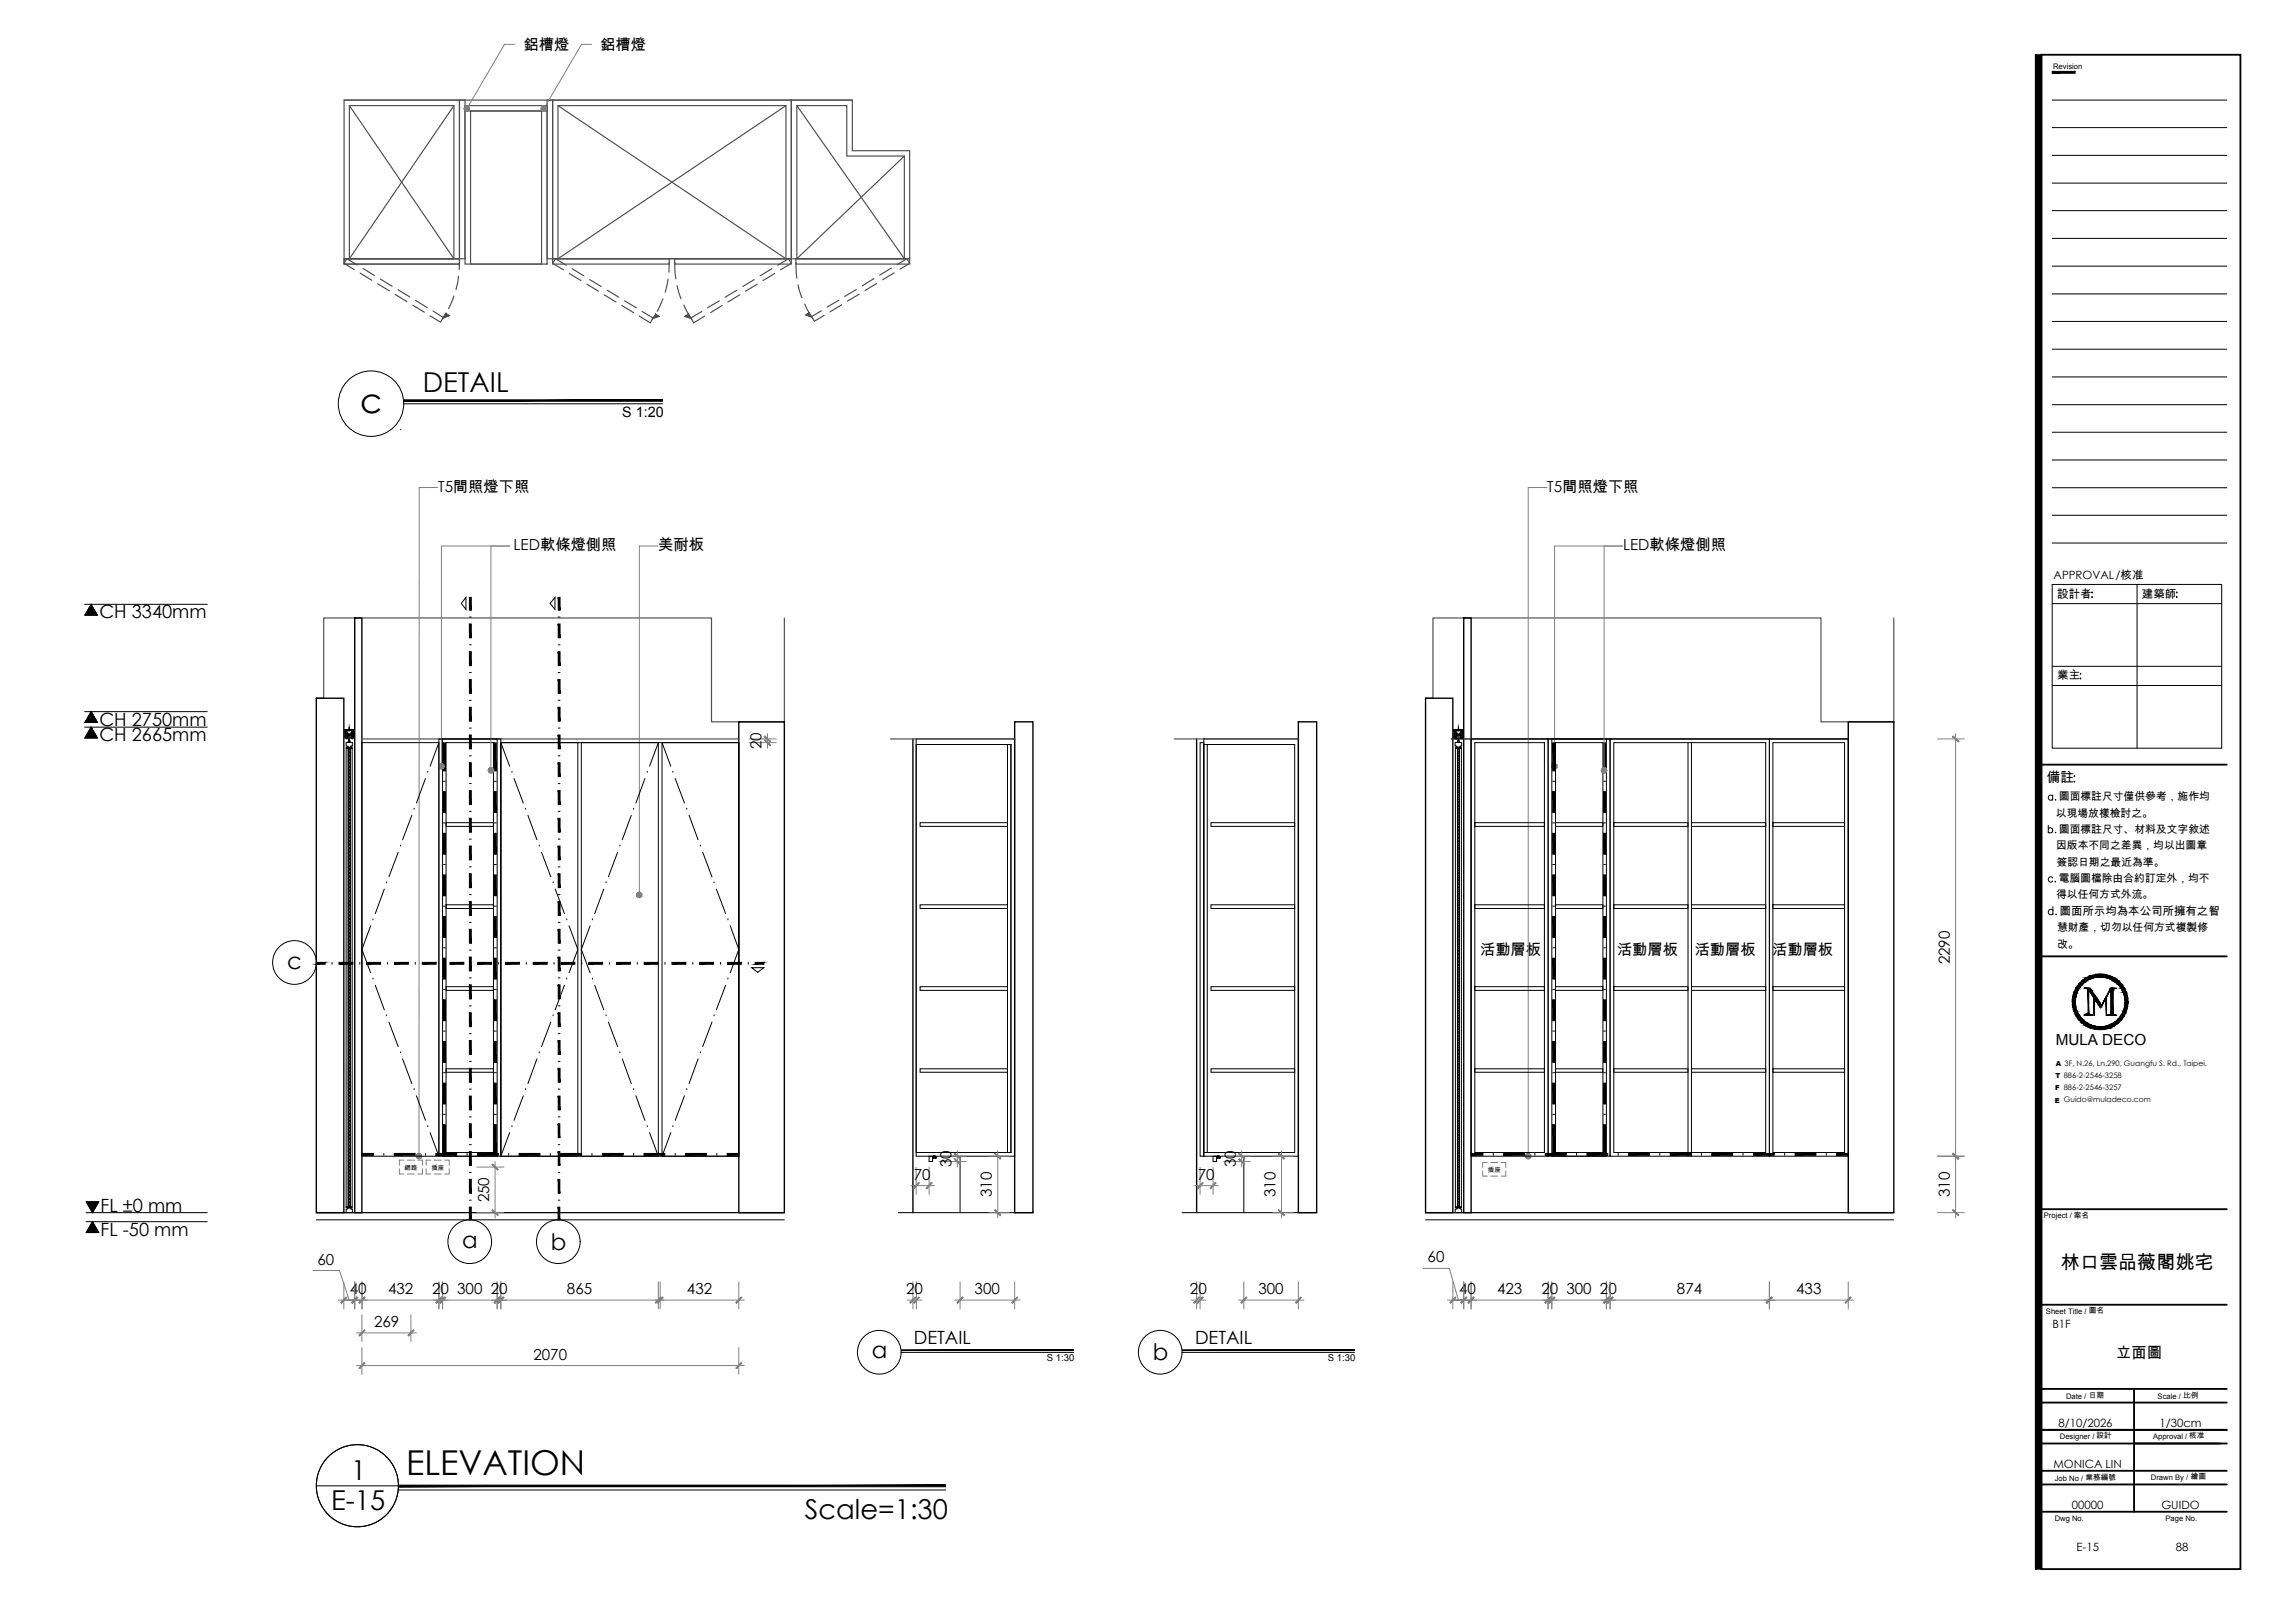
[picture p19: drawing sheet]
<svg xmlns="http://www.w3.org/2000/svg" width="420mm" height="297mm" viewBox="0 0 420 297" stroke-linecap="round" stroke-linejoin="round" font-family="sans-serif">
<defs><g id="words">
<g font-size="6.3">
<text x="65.9" y="75.6">c</text>
<text x="74.3" y="269.9">ELEVATION</text>
</g>
<g font-size="5">
<text x="77.4" y="71.7">DETAIL</text>
<text x="64.3" y="270.9">1</text>
<text x="60.6" y="276.3">E-15</text>
<text x="147.4" y="278">Scale=1:30</text>
</g>
<g font-size="4.2">
<text x="52.6" y="177.3">c</text>
<text x="84.6" y="228.4">a</text>
<text x="100.8" y="228.8">b</text>
<text x="159.6" y="248.6">a</text>
<text x="211" y="249">b</text>
</g>
<text font-size="3.5" x="377.3" y="232.3">林口雲品薇閣姚宅</text>
<g font-size="3.3">
<text x="18.2" y="113.1">CH 3340mm</text>
<text x="18.2" y="135.6">CH 2665mm</text>
<text x="18.2" y="132.8">CH 2750mm</text>
<text x="18.4" y="221.7">FL ±0 mm</text>
<text x="18.4" y="226.2">FL -50 mm</text>
<text x="167.3" y="246">DETAIL</text>
<text x="218.8" y="246">DETAIL</text>
</g>
<g font-size="2.8">
<text x="95.8" y="9.1">鋁槽燈</text>
<text x="109.9" y="9.1">鋁槽燈</text>
<text x="80.2" y="90">T5間照燈下照</text>
<text x="283.3" y="90">T5間照燈下照</text>
<text x="94" y="100.7">LED軟條燈側照</text>
<text x="120.5" y="100.7">美耐板</text>
<text x="297.1" y="100.7">LED軟條燈側照</text>
<text x="139.4" y="137.1" transform="rotate(-90 139.4 137.1)">20</text>
<text x="271" y="174.7">活動層板</text>
<text x="296" y="174.7">活動層板</text>
<text x="310.3" y="174.7">活動層板</text>
<text x="324.4" y="174.7">活動層板</text>
<text x="357" y="176.5" transform="rotate(-90 357 176.5)">2290</text>
<text x="376.3" y="191.3">MULA DECO</text>
<text x="167.3" y="215.9">70</text>
<text x="174.2" y="213.6" transform="rotate(-90 174.2 213.6)">30</text>
<text x="219.3" y="215.9">70</text>
<text x="226.3" y="213.6" transform="rotate(-90 226.3 213.6)">30</text>
<text x="89.6" y="220.1" transform="rotate(-90 89.6 220.1)">250</text>
<text x="181.6" y="219.1" transform="rotate(-90 181.6 219.1)">310</text>
<text x="233.5" y="219.1" transform="rotate(-90 233.5 219.1)">310</text>
<text x="357" y="219.1" transform="rotate(-90 357 219.1)">310</text>
<text x="58.1" y="231.5">60</text>
<text x="261.4" y="231">60</text>
<text x="64.1" y="236.8">40</text>
<text x="71" y="236.8">432</text>
<text x="79.1" y="236.8">20</text>
<text x="83.7" y="236.8">300</text>
<text x="89.8" y="236.8">20</text>
<text x="103.8" y="236.8">865</text>
<text x="125.8" y="236.8">432</text>
<text x="165.9" y="236.8">20</text>
<text x="178.4" y="236.8">300</text>
<text x="217.8" y="236.8">20</text>
<text x="230.4" y="236.8">300</text>
<text x="267.1" y="236.8">40</text>
<text x="274.1" y="236.8">423</text>
<text x="282.2" y="236.8">20</text>
<text x="286.8" y="236.8">300</text>
<text x="292.9" y="236.8">20</text>
<text x="307" y="236.8">874</text>
<text x="328.8" y="236.8">433</text>
<text x="68.5" y="242.9">269</text>
<text x="97.7" y="248.9">2070</text>
<text x="387.4" y="248.5">立面圖</text>
</g>
<text font-size="2.6" x="113.9" y="76.4">S 1:20</text>
<text font-size="2.5" x="374.7" y="143.2">備註</text>
<g font-size="2.1">
<text x="376" y="106">APPROVAL/核准</text>
<text x="376.6" y="109.4">設計者</text>
<text x="392.1" y="109.4">建築師</text>
<text x="376.6" y="124.3">業主</text>
<text x="377.1" y="167.4">圖面所示均為本公司所擁有之智</text>
<text x="375.8" y="243.1">B1F</text>
<text x="376.9" y="261.2">8/10/2026</text>
<text x="395.4" y="261.2">1/30cm</text>
<text x="375.9" y="268.7">MONICA LIN</text>
<text x="379.3" y="276.2">00000</text>
<text x="395.7" y="276.2">GUIDO</text>
<text x="380.2" y="283.8">E-15</text>
<text x="398.3" y="283.8">88</text>
</g>
<g font-size="2">
<text x="376.4" y="149.5">以現場放樣檢討之。</text>
<text x="376.9" y="146.5">圖面標註尺寸僅供參考，施作均</text>
<text x="376.4" y="155.4">因版本不同之差異，均以出圖章</text>
<text x="376.9" y="152.4">圖面標註尺寸、材料及文字敘述</text>
<text x="376.5" y="158.4">簽認日期之最近為準。</text>
<text x="376.9" y="161.4">電腦圖檔除由合約訂定外，均不</text>
<text x="376.4" y="164.4">得以任何方式外流。</text>
<text x="376.6" y="170.4">慧財產，切勿以任何方式複製修</text>
<text x="376.6" y="173.4">改。</text>
</g>
<g font-size="1.8">
<text x="191.6" y="249.1">S 1:30</text>
<text x="243.1" y="249.1">S 1:30</text>
</g>
<g font-size="1.4">
<text x="375.9" y="12.6">Revision</text>
<text x="374.2" y="222.9">Project / 案名</text>
<text x="374.6" y="240.4">Sheet Title / 圖名</text>
<text x="378.2" y="256.1">Date / 日期</text>
<text x="395" y="256.1">Scale / 比例</text>
<text x="377.1" y="263.4">Designer / 設計</text>
<text x="394.2" y="263.4">Approval / 核准</text>
<text x="376.2" y="271">Job No / 業務編號</text>
<text x="393.8" y="270.8">Drawn By / 繪圖</text>
<text x="376.2" y="278.3">Dwg No.</text>
<text x="396.5" y="278.3">Page No.</text>
</g>
<g font-size="1.3">
<text x="376.3" y="197.3">T 886-2-2546-3258</text>
<text x="376.3" y="195.1">A 3F, N.26, Ln.290, Guangfu S. Rd., Taipei.</text>
<text x="376.2" y="201.8">E Guido@muladeco.com</text>
<text x="376.3" y="199.5">F 886-2-2546-3257</text>
</g>
<g font-size="1.2">
<text x="74.1" y="214.1">網路</text>
<text x="79" y="214.1">插座</text>
<text x="272.4" y="214.5">插座</text>
</g>
</g></defs>
<!-- layer: I-ELEV-TEXT -->
<g fill="#000" stroke="#000" stroke-width=".18">
<path d="M16.7 110.6l1.1 2h-2.3zM15.8 219.9h2.3l-1.2 2zM16.9 223.6l1.2 2h-2.3z"/>
<path d="M16.7 133.1l1.1 2zM16.7 133.1l1.1 2h-2.3z"/>
<path d="M16.7 130.2l1.1 2zM16.7 130.2l1.1 2h-2.3z"/>
</g>
<path d="M15.5 110.6h22.4M16.7 110.6l1.1 2h-2.3zM15.5 133.1h22.4M15.5 130.2h22.4M16.7 133.1l1.1 2h-2.3zM16.7 130.2l1.1 2h-2.3zM15.8 219.9h2.3l-1.2 2zM15.7 221.9h22.2M15.7 223.6h22.2M16.9 223.6l1.2 2h-2.3z" fill="none" stroke="#000" stroke-width=".18"/>
<!-- layer: I-ELEV4 -->
<path d="M265.7 135.2h72.7M57.9 223.3h85.7M57.9 221.9h85.7M164.5 221.9h24.6M216.4 221.9h24.6M261 223.3h85.7M261 221.9h85.7" fill="none" stroke="#000" stroke-width=".18"/>
<!-- layer: I-ELEV2 -->
<path d="M143.6 113.1v19h-13.3v-19h-71v14.7h-1.4M346.7 113.1v19h-13.3v-19h-71.1v14.7h-1.3M66.3 135.2h69M163 135.2h22.8M215 135.2h22.7M265.7 135.2h72.7" fill="none" stroke="#4c4c4c" stroke-width=".21"/>
<!-- layer: I-ELEV1 -->
<path d="M64.9 113.1h1.4v108.8h-1.4zM268 113.1h1.3v108.8h-1.3zM57.9 127.8h5v94.1h-5zM135.3 132.1h8.3v89.8h-8.3zM167.1 135.2v86.7M185.8 132.1h3.3v89.8h-3.3zM219.1 135.2v86.7M237.7 132.1h3.3v89.8h-3.3zM261 127.8h5v94.1h-5zM338.4 132.1h8.3v89.8h-8.3z" fill="none" stroke="#000" stroke-width=".25"/>
<!-- layer: 0 -->
<g fill="#808080" stroke="#808080" stroke-width=".18">
<path d="M76.7 211.6v.5l-.2-.1zM76.3 211.9l.2 .1 .2-.4zM76.2 211.6h.5l-.4 .3z"/>
<path d="M76.3 211.4l.4 .2h-.5zM76.3 211.4l.4 .2-.2-.4zM76.5 211.2l.2-.1v.5z"/>
<path d="M76.7 211.1l.3 .1-.3 .4zM77 211.2l-.3 .4 .4-.2zM76.7 211.6l.4-.2 .1 .2z"/>
<path d="M76.7 211.6h.5l-.1 .3zM76.7 211.6l.3 .4 .1-.1zM76.7 211.6l.3 .4-.3 .1z"/>
<path d="M117.1 163.8v.5l-.3-.1zM116.6 164l.2 .2 .3-.4zM116.5 163.8h.6l-.5 .2z"/>
<path d="M116.6 163.5l.5 .3h-.6zM116.6 163.5l.5 .3-.3-.4zM116.8 163.4l.3-.1v.5z"/>
<path d="M117.1 163.3l.2 .1-.2 .4zM117.3 163.4l-.2 .4 .4-.3zM117.1 163.8l.4-.3v.3z"/>
<path d="M117.1 163.8h.4v.2zM117.1 163.8l.2 .4 .2-.2zM117.1 163.8l.2 .4-.2 .1z"/>
<path d="M357.5 211.1l1 1.1 .1-.2zM357.5 211.1h.1l1 .9z"/>
<path d="M357.5 221.5l1.1 .9-1-1zM357.5 221.5l1.1 .9-.1 .1z"/>
<path d="M279.8 211.6v.5l-.3-.1zM279.4 211.9l.1 .1 .3-.4zM279.3 211.6h.5l-.4 .3z"/>
<path d="M279.4 211.4l.4 .2h-.5zM279.4 211.4l.4 .2-.3-.4zM279.5 211.2l.3-.1v.5z"/>
<path d="M279.8 211.1l.2 .1-.2 .4zM280 211.2l-.2 .4 .4-.2zM279.8 211.6l.4-.2 .1 .2z"/>
<path d="M279.8 211.6h.5l-.1 .3zM279.8 211.6l.2 .4 .2-.1zM279.8 211.6l.2 .4-.2 .1z"/>
<path d="M284.6 140.2v.5h-.2zM284.1 140.5l.3 .2 .2-.5zM284.1 140.2h.5l-.5 .3z"/>
<path d="M284.1 140l.5 .2h-.5zM284.1 140l.5 .2-.2-.4zM284.4 139.8l.2-.1v.5z"/>
<path d="M284.6 139.7l.2 .1-.2 .4zM284.8 139.8l-.2 .4 .4-.2zM284.6 140.2l.4-.2 .1 .2z"/>
<path d="M284.6 140.2h.5l-.1 .3zM284.6 140.2l.2 .5 .2-.2zM284.6 140.2l.2 .5h-.2z"/>
<path d="M66.8 237.4l-1 1.1 1-1zM65.7 238.4l1.1-1-1 1.1z"/>
<path d="M79.8 238.4l.1 .1 .9-1.1zM80.8 237.4l.1 .1-1 1z"/>
<path d="M81.4 237.4l-.8 1.1 1-1zM81.4 237.4l-.8 1.1-.1-.1z"/>
<path d="M90.5 238.4l.1 .1 .9-1.1zM91.5 237.4l.1 .1-1 1z"/>
<path d="M92.1 237.4l-.9 1.1 1-1zM92.1 237.4l-.9 1.1-.1-.1z"/>
<path d="M120 238.4l.1 .1 .9-1.1zM121 237.4l.1 .1-1 1z"/>
<path d="M121.3 237.4l-.9 1.1 1-1zM120.3 238.4l1-1-.9 1.1z"/>
<path d="M134.7 238.4l.1 .1 .9-1.1zM135.7 237.4l.1 .1-1 1z"/>
<path d="M66.7 249.4l-.9 1.1 1-1zM66.7 249.4l-.9 1.1-.1-.1z"/>
<path d="M134.7 250.4l.1 .1 .9-1.1zM135.7 249.4l.1 .1-1 1z"/>
<path d="M293.7 141v.5l-.3-.1zM293.2 141.3l.2 .1 .3-.4zM293.2 141h.5l-.5 .3z"/>
<path d="M293.2 140.7l.5 .3h-.5zM293.2 140.7l.5 .3-.3-.4zM293.4 140.6l.3-.1v.5z"/>
<path d="M293.7 140.5l.2 .1-.2 .4zM293.9 140.6l-.2 .4 .4-.3zM293.7 141l.4-.3 .1 .3z"/>
<path d="M293.7 141h.5l-.1 .3zM293.7 141l.2 .4 .2-.1zM293.7 141l.2 .4-.2 .1z"/>
<path d="M140 135.5l.9 1 .2-.1zM140 135.5v-.1l1.1 1z"/>
<path d="M140 134.7v.1l1.1 .9zM140 134.8l1.1 .9-.2 .1z"/>
<path d="M90.1 213.1l1 1.1 .1-.1zM90.1 213.1l.1-.1 1 1.1z"/>
<path d="M90.1 221.5l1.1 .9-1-1zM90.1 221.5l1.1 .9-.1 .1z"/>
<path d="M176.2 237.4l-.9 1.1 1-1zM175.2 238.4l1-1-.9 1.1z"/>
<path d="M185.2 238.4l.1 .1 .9-1.1zM186.2 237.4l.1 .1-1 1z"/>
<path d="M226.8 212.2l1 .9 .1-.1zM226.9 212l1 1-1.1-.8z"/>
<path d="M226.8 211.1l1.1 .9-1-.9zM226.8 211.1l1.1 .9-.1 .2z"/>
<path d="M222.5 216.4l-.9 1.1 1-1zM222.5 216.4l-.9 1.1h-.1z"/>
<path d="M219.2 217.5h.1l.9-1.1zM220.2 216.4l.1 .1-1 1z"/>
<path d="M234.1 211.1l.9 1.1 .2-.2zM234.1 211.1l1.1 .9z"/>
<path d="M234.1 221.5l1.1 .9-1.1-1zM234.1 221.5l1.1 .9-.2 .1z"/>
<path d="M228.2 237.4l-.9 1.1 1-1zM227.2 238.4l1-1-.9 1.1z"/>
<path d="M237.2 238.4l.1 .1 .9-1.1zM238.2 237.4l.1 .1-1 1z"/>
<path d="M174.7 212.2l1 .9 .1-.1zM174.8 212l1 1-1.1-.8z"/>
<path d="M174.8 211.1h-.1l1.1 .9zM174.7 211.1l1.1 .9-.1 .2z"/>
<path d="M170.5 216.4l-.9 1.1 1-1zM170.5 216.4l-.9 1.1h-.1z"/>
<path d="M167.2 217.5h.1l.9-1.1zM168.2 216.4l.1 .1-1 1z"/>
<path d="M182.1 211.1l1 1.1 .1-.2zM182.2 211.1l1 .9-1.1-.9z"/>
<path d="M182.2 221.4l-.1 .1 1.1 .9zM182.1 221.5l1.1 .9-.1 .1z"/>
<path d="M80.8 140.2v.5h-.2zM80.4 140.5l.2 .2 .2-.5zM80.3 140.2h.5l-.4 .3z"/>
<path d="M80.4 140l.4 .2h-.5zM80.4 140l.4 .2-.2-.4zM80.6 139.8l.2-.1v.5z"/>
<path d="M80.8 139.7l.3 .1-.3 .4zM81.1 139.8l-.3 .4 .4-.2zM80.8 140.2l.4-.2 .1 .2z"/>
<path d="M80.8 140.2h.5l-.1 .3zM80.8 140.2l.3 .5 .1-.2zM80.8 140.2l.3 .5h-.3z"/>
<path d="M89.9 141v.5l-.3-.1zM89.5 141.3l.1 .1 .3-.4zM89.4 141h.5l-.4 .3z"/>
<path d="M89.5 140.7l.4 .3h-.5zM89.6 140.6l-.1 .1 .4 .3zM89.6 140.6l.3-.1v.5z"/>
<path d="M89.9 140.5l.2 .1-.2 .4zM90.1 140.6l-.2 .4 .4-.3zM89.9 141l.4-.3 .1 .3z"/>
<path d="M89.9 141h.5l-.1 .3zM89.9 141l.2 .4 .2-.1zM89.9 141l.2 .4-.2 .1z"/>
<path d="M79.8 238.4l.1 .1 .9-1.1zM80.8 237.4l.1 .1-1 1z"/>
<path d="M81.4 237.4l-.8 1.1 1-1zM81.4 237.4l-.8 1.1-.1-.1z"/>
<path d="M90.5 238.4l.1 .1 .9-1.1zM91.5 237.4l.1 .1-1 1z"/>
<path d="M92.1 237.4l-.9 1.1 1-1zM92.1 237.4l-.9 1.1-.1-.1z"/>
<path d="M282.9 238.4l.1 .1 .8-1.1zM283.8 237.4l.2 .1-1 1z"/>
<path d="M269.7 237.4l-.8 1.1 1-1zM269.7 237.4l-.8 1.1-.1-.1z"/>
<path d="M284.6 237.4l-1 1.1 1-1zM283.5 238.4l1.1-1-1 1.1z"/>
<path d="M293.5 238.4l.2 .1 .9-1.1zM294.6 237.4l.1 .1-1 1z"/>
<path d="M282.9 238.4l.1 .1 .8-1.1zM283.8 237.4l.2 .1-1 1z"/>
<path d="M284.5 237.4l-.9 1.1 1-1zM283.5 238.4l1-1-.9 1.1z"/>
<path d="M295.2 237.4l-.9 1.1 1-1zM294.2 238.4l1-1-.9 1.1z"/>
<path d="M293.5 238.4l.2 .1 .9-1.1zM294.6 237.4l.1 .1-1 1z"/>
<path d="M295.2 237.4l-.9 1.1 1-1zM294.2 238.4l1-1-.9 1.1z"/>
<path d="M323.3 238.4l.2 .1 .9-1.1zM324.4 237.4l.1 .1-1 1z"/>
<path d="M337.8 238.4l.1 .1 .9-1.1zM338.8 237.4l.1 .1-1 1z"/>
<path d="M324.4 237.4l-.9 1.1 1-1zM323.3 238.4l1.1-1-.9 1.1z"/>
<path d="M357.5 134.8l1 1 .1-.1zM357.5 134.8l.1-.1 1 1z"/>
<path d="M357.5 211.1l1.1 .9-1-.9zM357.5 211.1l1.1 .9-.1 .2z"/>
<path d="M269.7 237.4l-.8 1.1 1-1zM269.7 237.4l-.8 1.1-.1-.1z"/>
<path d="M267.4 238.4l.1 .1 .9-1.1zM268.4 237.4l.1 .1-1 1z"/>
<path d="M268.4 237.4l-.9 1.1 1-1zM267.4 238.4l1-1-.9 1.1z"/>
<path d="M265.4 238.4l.2 .1 .8-1.1zM266.4 237.4l.1 .1-.9 1z"/>
<path d="M168.2 237.4l-.9 1.1 1-1zM167.2 238.4l1-1-.9 1.1z"/>
<path d="M166.5 238.4l.2 .1 .9-1.1zM167.6 237.4l.1 .1-1 1z"/>
<path d="M220.2 237.4l-.9 1.1 1-1zM219.2 238.4l1-1-.9 1.1z"/>
<path d="M218.5 238.4l.1 .1 .9-1.1zM219.5 237.4l.1 .1-1 1z"/>
<path d="M66.7 237.4l-.9 1.1 1-1zM65.7 238.4l1-1-.9 1.1z"/>
<path d="M64.4 238.4l.1 .1 .9-1.1zM65.4 237.4l.1 .1-1 1z"/>
<path d="M65.4 237.4l-.9 1.1 1-1zM65.4 237.4l-.9 1.1-.1-.1z"/>
<path d="M62.4 238.4l.1 .1 .9-1.1zM63.4 237.4l.1 .1-1 1z"/>
<path d="M74.7 244.4l.1 .1 .9-1.1zM75.7 243.4l.1 .1-1 1z"/>
<path d="M66.7 243.4l-.9 1.1 1-1zM65.7 244.4l1-1-.9 1.1z"/>
<path d="M99.1 20.1l.5-.2-.3 .4zM99.1 19.8v.3l.5-.2zM99.1 19.6l.5 .3-.5-.1z"/>
<path d="M99.1 19.6l.2-.2 .3 .5zM99.3 19.4l.3 .5v-.5zM99.6 19.4h.2l-.2 .5z"/>
<path d="M99.8 19.4l.2 .2-.4 .3zM99.6 19.9h.4v-.3zM99.6 19.9h.4v.2z"/>
<path d="M99.6 19.9l.4 .2-.2 .2zM99.6 19.9v.4h.2zM99.6 19.9v.4h-.3z"/>
<path d="M85 20.1l.5-.2-.3 .4zM85 19.8v.3l.5-.2zM85 19.6l.5 .3-.5-.1z"/>
<path d="M85.2 19.4l.3 .5-.5-.3zM85.2 19.4l.3 .5v-.5zM85.5 19.4h.2l-.2 .5z"/>
<path d="M85.7 19.4l.2 .2-.4 .3zM85.5 19.9h.5l-.1-.3zM85.5 19.9h.5l-.1 .2z"/>
<path d="M85.5 19.9l.4 .2-.2 .2zM85.5 19.9v.4h.2zM85.5 19.9v.4h-.3z"/>
</g>
<path d="M94.2 8.1h-1.8l-6.9 11.8M108.3 8.1h-1.8l-6.9 11.8M80.1 89.2h-3.3l-.1 122.4M120.4 99.9h-3.3v63.9M283.2 89.2h-3.4v122.4M80.8 140.2v-40.3h12.5h-3.4v41.1M284.6 140.2v-40.3h12.5h-3.4v41.1" fill="none" stroke="#808080" stroke-width=".18"/>
<!-- layer: I-DWGTITLE -->
<g fill="none" stroke="#000" stroke-width=".18">
<path d="M74 73.9h47.3M165 247.5h31.6M216.5 247.5h31.5M57.9 271.9h15M72.9 272.7h100.2"/>
<circle cx="65.4" cy="271.9" r="7.5"/>
</g>
<g fill="#000" stroke="#000" stroke-width=".18">
<path d="M74 73.2v.2l47.3-.2zM74 73.4l47.3-.2v.2z"/>
<path d="M165 247v.2l31.6-.2zM165 247.2l31.6-.2v.2z"/>
<path d="M216.5 247v.2l31.5-.2zM216.5 247.2l31.5-.2v.2z"/>
<path d="M72.9 271.8v.3l100.2-.3zM72.9 272.1l100.2-.3v.3z"/>
</g>
<!-- layer: I-ELEV5 -->
<g fill="none" stroke="#000" stroke-width=".18">
<path d="M63.1 133.5h1.7v1.6l-.3 .1-.3-.1 .1-.2 .2 .2 .1-.1v-1.3h-1.3v1.3l.2 .1 .1-.2 .1 .2-.2 .1-.4-.1v-1.6h1.7M63.4 136.9h.4v84h-.4zM63.4 135.9h1.1v.6l-.3 .1v.2l.3 .1h-.4v-.1l-.7 .1 .3-.1v-.2h-.3zM63.5 133.9h-.1v1h.1M63.5 134.1h.2v.7h-.2zM63.5 133.9v1M63.7 134.3h.1v.3h-.1zM63.8 135.6h.3v.3h-.3zM63.8 136.8h.3v84.3h-.3zM63.8 136.8l.3 .3M63.8 134.4v1.2M63.8 134.4h.3"/>
<path d="M63.8 134.4v.1h.3M63.9 133.1l.1 .7h-.2zM64 134.5v1.1M64.1 134.3h.1v.3h-.1zM64.1 137.1l-.3 .3 .3 .3-.3 .3 .3 .4-.3 .3 .3 .4M64.1 139l-.3 .3 .3 .4-.3 .3 .3 .3-.3 .4 .3 .3M64.1 136.9h.4v84h-.4zM64.2 134.1h.2v.7h-.2zM64.5 133.9h-.1v1h.1M64.6 133.9v1M66.3 135.9h14v75.7h-14zM80.3 135.2h11.4v76.4h-11.4z"/>
<path d="M81 135.2h10v76.4h-10zM81.7 135.9h8.6v75h-8.6zM91.7 135.9h14.1v75.7h-14.1zM91.7 135.9h43.6v75.7h-43.6zM106.4 135.9h14.1v75.7h-14.1zM121.2 135.9h14.1v75.7h-14.1zM167.7 135.2h18.1v76.4h-18.1zM167.7 136.3h17.4v74.6h-17.4zM184.4 136.3h.7v74.6h-.7zM219.7 135.9h.7v75.7h-.7zM220.4 135.2h17.3v76.4h-17.3zM220.4 136.3h16.6v74.6h-16.6z"/>
<path d="M221 136.3v74.6M266.1 133.5h1.7v1.6l-.2 .1-.3-.1v-.2l.2 .2 .2-.1v-1.3h-1.4v1.3l.3 .1 .1-.2 .1 .2-.2 .1-.5-.1v-1.6h1.7M266.4 135.9h1.2v.6l-.3 .1v.2l.2 .1h-.3v-.1l-.8 .1 .3-.1v-.2l-.3-.1zM266.4 136.9h.4v84h-.4zM266.6 133.9h-.2v1h.2M266.6 134.1h.1v.7h-.1zM266.6 133.9v1M266.7 134.3h.2v.3h-.2zM266.8 135.6h.4v.3h-.4zM266.8 136.8h.4v84.3h-.4zM266.8 136.8l.4 .3M266.9 134.5v1.1"/>
<path d="M267 133.1l.1 .7h-.2zM267.1 134.5v1.1M267.2 136.9h.3v84h-.3zM267.2 134.3h.1v.3h-.1zM267.2 134.4h-.3v.1h.3M267.2 137.1l-.4 .3 .4 .3-.4 .3 .4 .4-.4 .3 .4 .4M267.2 139l-.4 .3 .4 .4-.4 .3 .4 .3-.4 .4 .4 .3M267.3 134.1h.1v.7h-.1zM267.5 133.9h-.1v1h.1M267.6 133.9v1M269.3 135.2h14.1v76.4h-14.1zM270 135.9h12.7v75h-12.7z"/>
<path d="M283.4 135.2h11.4v76.4h-11.4zM284.1 135.2h10v76.4h-10zM284.8 135.9h8.7v75h-8.7zM294.8 135.2h29.1v76.4h-29.1zM295.4 135.9h27.9v75h-27.9zM309 135.9v75.7M309.7 135.9v75.7M323.9 135.2h14.5v76.4h-14.5zM324.6 135.9h13.1v75h-13.1zM64.1 141l-.3 .3 .3 .3M64.1 141.6l-.3 .3 .3 .4-.3 .3 .3 .3M64.1 142.9l-.3 .3 .3 .4"/>
<path d="M64.1 143.5l-.3 .4 .3 .3-.3 .4 .3 .3-.3 .3 .3 .3M64.1 145.5l-.3 .3 .3 .4-.3 .3 .3 .3-.3 .3 .3 .4M64.1 147.4l-.3 .4 .3 .3-.3 .3 .3 .3-.3 .4 .3 .3M64.1 149.4l-.3 .3 .3 .4-.3 .3 .3 .3-.3 .3 .3 .4M64.1 151.3l-.3 .4 .3 .3M64.1 152l-.3 .3 .3 .3-.3 .4 .3 .3M64.1 153.3l-.3 .3 .3 .4M64.1 153.9l-.3 .3 .3 .4-.3 .3 .3 .3-.3 .4 .3 .3M64.1 155.9l-.3 .3 .3 .3-.3 .4 .3 .3-.3 .3 .3 .3M64.1 157.8l-.3 .3 .3 .4-.3 .3 .3 .3-.3 .4 .3 .3M64.1 159.8l-.3 .3 .3 .3-.3 .3 .3 .4-.3 .3 .3 .3M81.7 150.6h8.6v.6h-8.6z"/>
<path d="M168.4 150.6h16v.6h-16zM221.7 150.6h15.3v.6h-15.3zM267.2 141l-.4 .3 .4 .3M267.2 141.6l-.4 .3 .4 .4-.4 .3 .4 .3M267.2 142.9l-.4 .3 .4 .4M267.2 143.5l-.4 .4 .4 .3-.4 .4 .4 .3-.4 .3 .4 .3M267.2 145.5l-.4 .3 .4 .4-.4 .3 .4 .3-.4 .3 .4 .4M267.2 147.4l-.4 .4 .4 .3-.4 .3 .4 .3-.4 .4 .4 .3M267.2 149.4l-.4 .3 .4 .4-.4 .3 .4 .3-.4 .3 .4 .4M267.2 151.3l-.4 .4 .4 .3M267.2 152l-.4 .3 .4 .3-.4 .4 .4 .3M267.2 153.3l-.4 .3 .4 .4"/>
<path d="M267.2 153.9l-.4 .3 .4 .4-.4 .3 .4 .3-.4 .4 .4 .3M267.2 155.9l-.4 .3 .4 .3-.4 .4 .4 .3-.4 .3 .4 .3M267.2 157.8l-.4 .3 .4 .4-.4 .3 .4 .3-.4 .4 .4 .3M267.2 159.8l-.4 .3 .4 .3-.4 .3 .4 .4-.4 .3 .4 .3M270 150.6h12.7v.6h-12.7zM284.8 150.6h8.7v.6h-8.7zM295.4 150.6h13.6v.6h-13.6zM309.7 150.6h13.6v.6h-13.6zM324.6 150.6h13.1v.6h-13.1zM64.1 161.7l-.3 .3 .3 .4M64.1 162.3l-.3 .4 .3 .3-.3 .4 .3 .3M64.1 163.6l-.3 .4 .3 .3"/>
<path d="M64.1 164.3l-.3 .3 .3 .4-.3 .3 .3 .3-.3 .3 .3 .4M64.1 166.2l-.3 .4 .3 .3-.3 .3 .3 .3-.3 .4 .3 .3M64.1 168.2l-.3 .3 .3 .4-.3 .3 .3 .3-.3 .3 .3 .4M64.1 170.1l-.3 .4 .3 .3-.3 .3 .3 .3-.3 .4 .3 .3-.3 .3 .3 .3-.3 .3 .3 .4-.3 .3 .3 .4M64.1 174l-.3 .4 .3 .3M64.1 174.7l-.3 .3 .3 .3-.3 .4 .3 .3M64.1 176l-.3 .3 .3 .3-.3 .3 .3 .4-.3 .3 .3 .3-.3 .4 .3 .3M64.1 178.5l-.3 .4 .3 .3-.3 .4 .3 .3-.3 .3 .3 .3M81.7 165.6h8.6v.7h-8.6zM168.4 165.6h16v.7h-16zM221.7 165.6h15.3v.7h-15.3zM267.2 161.7l-.4 .3 .4 .4"/>
<path d="M267.2 162.3l-.4 .4 .4 .3-.4 .4 .4 .3M267.2 163.6l-.4 .4 .4 .3M267.2 164.3l-.4 .3 .4 .4-.4 .3 .4 .3-.4 .3 .4 .4M267.2 166.2l-.4 .4 .4 .3-.4 .3 .4 .3-.4 .4 .4 .3M267.2 168.2l-.4 .3 .4 .4-.4 .3 .4 .3-.4 .3 .4 .4M267.2 170.1l-.4 .4 .4 .3-.4 .3 .4 .3-.4 .4 .4 .3-.4 .3 .4 .3-.4 .3 .4 .4-.4 .3 .4 .4M267.2 174l-.4 .4 .4 .3M267.2 174.7l-.4 .3 .4 .3-.4 .4 .4 .3M267.2 176l-.4 .3 .4 .3-.4 .3 .4 .4-.4 .3 .4 .3-.4 .4 .4 .3M267.2 178.5l-.4 .4 .4 .3-.4 .4 .4 .3-.4 .3 .4 .3M270 165.6h12.7v.7h-12.7zM284.8 165.6h8.7v.7h-8.7z"/>
<path d="M295.4 165.6h13.6v.7h-13.6zM309.7 165.6h13.6v.7h-13.6zM324.6 165.6h13.1v.7h-13.1zM64.1 180.5l-.3 .3 .3 .4-.3 .3 .3 .3-.3 .3 .3 .4M64.1 182.4l-.3 .4 .3 .3-.3 .3 .3 .4-.3 .3 .3 .3M64.1 184.4l-.3 .3 .3 .4M64.1 185l-.3 .4 .3 .3-.3 .3 .3 .4M64.1 186.3l-.3 .4 .3 .3M64.1 187l-.3 .3 .3 .3-.3 .4 .3 .3-.3 .3 .3 .4M64.1 188.9l-.3 .4 .3 .3-.3 .3 .3 .3-.3 .4 .3 .3M64.1 190.9l-.3 .3 .3 .3-.3 .3 .3 .4-.3 .3 .3 .4M64.1 192.8l-.3 .4 .3 .3-.3 .3 .3 .3-.3 .4 .3 .3"/>
<path d="M64.1 194.8l-.3 .3 .3 .3M64.1 195.4l-.3 .3 .3 .4-.3 .3 .3 .4M64.1 196.7l-.3 .3 .3 .4M64.1 197.3l-.3 .4 .3 .3-.3 .4 .3 .3-.3 .3 .3 .3M64.1 199.3l-.3 .3 .3 .4-.3 .3 .3 .3-.3 .3 .3 .4M81.7 195.6h8.6v.6h-8.6zM81.7 180.6h8.6v.7h-8.6zM168.4 180.6h16v.7h-16zM168.4 195.6h16v.6h-16zM221.7 180.6h15.3v.7h-15.3zM221.7 195.6h15.3v.6h-15.3zM267.2 180.5l-.4 .3 .4 .4-.4 .3 .4 .3-.4 .3 .4 .4"/>
<path d="M267.2 182.4l-.4 .4 .4 .3-.4 .3 .4 .4-.4 .3 .4 .3M267.2 184.4l-.4 .3 .4 .4M267.2 185l-.4 .4 .4 .3-.4 .3 .4 .4M267.2 186.3l-.4 .4 .4 .3M267.2 187l-.4 .3 .4 .3-.4 .4 .4 .3-.4 .3 .4 .4M267.2 188.9l-.4 .4 .4 .3-.4 .3 .4 .3-.4 .4 .4 .3M267.2 190.9l-.4 .3 .4 .3-.4 .3 .4 .4-.4 .3 .4 .4M267.2 192.8l-.4 .4 .4 .3-.4 .3 .4 .3-.4 .4 .4 .3M267.2 194.8l-.4 .3 .4 .3M267.2 195.4l-.4 .3 .4 .4-.4 .3 .4 .4M267.2 196.7l-.4 .3 .4 .4M267.2 197.3l-.4 .4 .4 .3-.4 .4 .4 .3-.4 .3 .4 .3"/>
<path d="M267.2 199.3l-.4 .3 .4 .4-.4 .3 .4 .3-.4 .3 .4 .4M270 195.6h12.7v.6h-12.7zM270 180.6h12.7v.7h-12.7zM284.8 195.6h8.7v.6h-8.7zM284.8 180.6h8.7v.7h-8.7zM295.4 195.6h13.6v.6h-13.6zM295.4 180.6h13.6v.7h-13.6zM309.7 195.6h13.6v.6h-13.6zM309.7 180.6h13.6v.7h-13.6zM324.6 195.6h13.1v.6h-13.1zM324.6 180.6h13.1v.7h-13.1zM64.1 219.4l-.3 .3 .3 .3-.3 .4 .3 .3-.3 .4"/>
<path d="M64.1 201.2l-.3 .4 .3 .3-.3 .4 .3 .3-.3 .3 .3 .3M64.1 203.2l-.3 .3 .3 .4-.3 .3 .3 .3-.3 .3 .3 .4M64.1 205.1l-.3 .4 .3 .3-.3 .3 .3 .3-.3 .4 .3 .3M64.1 207.1l-.3 .3 .3 .4M64.1 207.7l-.3 .4 .3 .3-.3 .3 .3 .4M64.1 209l-.3 .4 .3 .3M64.1 209.7l-.3 .3 .3 .3-.3 .4 .3 .3-.3 .3 .3 .4M64.1 211.6l-.3 .3 .3 .4-.3 .3 .3 .3-.3 .4 .3 .3M64.1 213.6l-.3 .3 .3 .3-.3 .3 .3 .4-.3 .3 .3 .3-.3 .3 .3 .4-.3 .3 .3 .3-.3 .4 .3 .3M64.1 217.5l-.3 .3 .3 .3M64.1 218.1l-.3 .3 .3 .4-.3 .3 .3 .3M170.1 211.6h.6v1h-.6z"/>
<path d="M170.8 211.8h.5l.1 .2h-.6zM170.9 211.7h.1M171.2 211.7h.1M171.2 211.7v-.1v.1l-.1-.1-.1 .1-.1-.1v.1h-.2l.1 .2M171.2 211.7h.2v.2M171.2 211.7v-.1v.1M175.8 211.6v10.3M222.1 211.6h.6v1h-.6zM222.8 211.9l-.1-.2h.2v-.1v.1v-.1l.1 .1v-.1l.4 .1v.2M222.8 211.8h.5l.1 .2h-.6zM222.9 211.7h.1M223.1 211.7h.1"/>
<path d="M223.2 211.7v-.1v.1M227.7 211.6v10.3M267.2 219.4l-.4 .3 .4 .3-.4 .4 .4 .3-.3 .4M267.2 201.2l-.4 .4 .4 .3-.4 .4 .4 .3-.4 .3 .4 .3M267.2 203.2l-.4 .3 .4 .4-.4 .3 .4 .3-.4 .3 .4 .4M267.2 205.1l-.4 .4 .4 .3-.4 .3 .4 .3-.4 .4 .4 .3M267.2 207.1l-.4 .3 .4 .4M267.2 207.7l-.4 .4 .4 .3-.4 .3 .4 .4M267.2 209l-.4 .4 .4 .3M267.2 209.7l-.4 .3 .4 .3-.4 .4 .4 .3-.4 .3 .4 .4M267.2 211.6l-.4 .3 .4 .4-.4 .3 .4 .3-.4 .4 .4 .3M267.2 213.6l-.4 .3 .4 .3-.4 .3 .4 .4-.4 .3 .4 .3-.4 .3 .4 .4-.4 .3 .4 .3-.4 .4 .4 .3"/>
<path d="M267.2 217.5l-.4 .3 .4 .3M267.2 218.1l-.4 .3 .4 .4-.4 .3 .4 .3M63.4 220.9h.4v.2l.7-.2-.3 .1v.3h.3v.6h-1.1v-.6h.3v-.3zM266.4 220.9h.4v.2l.7-.2-.2 .1v.3h.3v.6h-1.2v-.6h.3v-.3z"/>
</g>
<!-- layer: I-ELEV-DIM -->
<g fill="none" stroke="#808080" stroke-width=".18">
<path d="M137.2 135.9h4.9M137.2 135.2h4.9M140.5 134.3v2.6M354.7 135.2h4.9M358 134.3v88.6M87.3 213.6h4.9M90.6 212.6v10.3M166.8 217h4.3M167.7 213.6v5M170.1 213.6v5M171.9 211.6h5M171.9 212.6h5"/>
<path d="M175.3 210.6v3M181.1 211.6h3.6M182.7 210.6v12.3M218.7 217h4.4M219.7 213.6v5M222.1 213.6v5M224 211.6h4.9M224 212.6h4.9M227.3 210.6v3M233 211.6h3.7M234.6 210.6v12.3M354.7 211.6h4.9"/>
<path d="M57.3 232.5h4.8l1.8 5.4h3.4M61.9 237.9h1M62.9 234.6v5M64.9 237.9h-2h2M64.9 237.9h71.4M64.9 234.6v5M66.3 234.6v5M79.3 237.9h2.7M80.3 234.6v5M81 234.6v5M87.3 221.9h4.9M90 237.9h2.7"/>
<path d="M91 234.6v5M91.7 234.6v5M120.5 234.6v5M120.9 234.6v5M135.3 234.6v5M166.1 237.9h2.7M167.1 234.6v5M167.8 234.6v5M174.8 237.9h12M175.8 234.6v5M181.1 221.9h3.6M185.8 234.6v5"/>
<path d="M218.1 237.9h2.6M219.1 234.6v5M219.7 234.6v5M226.7 237.9h12M227.7 234.6v5M233 221.9h3.7M237.7 234.6v5M260.6 232.1h4.7l1.7 5.8h3.3M265 237.9h1M266 234.6v5M268 237.9h-2h2M268 237.9h71.3"/>
<path d="M268 234.6v5M269.3 234.6v5M282.4 237.9h2.7M283.4 234.6v5M284.1 234.6v5M293.1 237.9h2.7M294.1 234.6v5M294.8 234.6v5M323.9 234.6v5M338.4 234.6v5M354.7 221.9h4.9M65.3 249.9h71"/>
<path d="M65.3 244h10.9M66.3 240.6v4.9M66.3 246.6v4.9M75.2 240.6v4.9M135.3 246.6v4.9"/>
</g>
<!-- layer: I-ELEV252 -->
<g fill="#000" stroke="#000" stroke-width=".18">
<path d="M81.2 136l.3 5.1v-5.1zM81.2 136l.3 5.1h-.3z"/>
<path d="M90.5 136l.3 5.1v-5.1zM90.5 136l.3 5.1h-.3z"/>
<path d="M284.3 136l.3 5.1v-5.1zM284.3 136l.3 5.1h-.3z"/>
<path d="M293.6 136l.3 5.1v-5.1zM293.6 136l.3 5.1h-.3z"/>
<path d="M81.2 144.9l.3 3.8v-3.8zM81.2 144.9l.3 3.8h-.3z"/>
<path d="M81.2 152.5l.3 3.8v-3.8zM81.2 152.5l.3 3.8h-.3z"/>
<path d="M90.5 144.9l.3 3.8v-3.8zM90.5 144.9l.3 3.8h-.3z"/>
<path d="M90.5 152.5l.3 3.8v-3.8zM90.5 152.5l.3 3.8h-.3z"/>
<path d="M284.3 144.9l.3 3.8v-3.8zM284.3 144.9l.3 3.8h-.3z"/>
<path d="M284.3 152.5l.3 3.8v-3.8zM284.3 152.5l.3 3.8h-.3z"/>
<path d="M293.6 144.9l.3 3.8v-3.8zM293.6 144.9l.3 3.8h-.3z"/>
<path d="M293.6 152.5l.3 3.8v-3.8zM293.6 152.5l.3 3.8h-.3z"/>
<path d="M81.2 160.1l.3 3.8v-3.8zM81.2 160.1l.3 3.8h-.3z"/>
<path d="M81.2 167.8l.3 3.8v-3.8zM81.2 167.8l.3 3.8h-.3z"/>
<path d="M81.2 175.4l.3 3.8v-3.8zM81.2 175.4l.3 3.8h-.3z"/>
<path d="M90.5 160.1l.3 3.8v-3.8zM90.5 160.1l.3 3.8h-.3z"/>
<path d="M90.5 167.8l.3 3.8v-3.8zM90.5 167.8l.3 3.8h-.3z"/>
<path d="M90.5 175.4l.3 3.8v-3.8zM90.5 175.4l.3 3.8h-.3z"/>
<path d="M284.3 160.1l.3 3.8v-3.8zM284.3 160.1l.3 3.8h-.3z"/>
<path d="M284.3 167.8l.3 3.8v-3.8zM284.3 167.8l.3 3.8h-.3z"/>
<path d="M284.3 175.4l.3 3.8v-3.8zM284.3 175.4l.3 3.8h-.3z"/>
<path d="M293.6 160.1l.3 3.8v-3.8zM293.6 160.1l.3 3.8h-.3z"/>
<path d="M293.6 167.8l.3 3.8v-3.8zM293.6 167.8l.3 3.8h-.3z"/>
<path d="M293.6 175.4l.3 3.8v-3.8zM293.6 175.4l.3 3.8h-.3z"/>
<path d="M81.2 183l.3 3.8v-3.8zM81.2 183l.3 3.8h-.3z"/>
<path d="M81.2 190.6l.3 3.8v-3.8zM81.2 190.6l.3 3.8h-.3z"/>
<path d="M81.2 198.2l.3 3.8v-3.8zM81.2 198.2l.3 3.8h-.3z"/>
<path d="M90.5 183l.3 3.8v-3.8zM90.5 183l.3 3.8h-.3z"/>
<path d="M90.5 190.6l.3 3.8v-3.8zM90.5 190.6l.3 3.8h-.3z"/>
<path d="M90.5 198.2l.3 3.8v-3.8zM90.5 198.2l.3 3.8h-.3z"/>
<path d="M284.3 183l.3 3.8v-3.8zM284.3 183l.3 3.8h-.3z"/>
<path d="M284.3 190.6l.3 3.8v-3.8zM284.3 190.6l.3 3.8h-.3z"/>
<path d="M284.3 198.2l.3 3.8v-3.8zM284.3 198.2l.3 3.8h-.3z"/>
<path d="M293.6 183l.3 3.8v-3.8zM293.6 183l.3 3.8h-.3z"/>
<path d="M293.6 190.6l.3 3.8v-3.8zM293.6 190.6l.3 3.8h-.3z"/>
<path d="M293.6 198.2l.3 3.8v-3.8zM293.6 198.2l.3 3.8h-.3z"/>
<path d="M66.3 211.1v.3l2.1-.3zM66.3 211.4l2.1-.3v.3z"/>
<path d="M72.2 211.1v.3l3.8-.3zM72.2 211.4l3.8-.3v.3z"/>
<path d="M79.8 211.1v.3l3.8-.3zM79.8 211.4l3.8-.3v.3z"/>
<path d="M81.2 205.9l.3 5.1v-5.1zM81.2 205.9l.3 5.1h-.3z"/>
<path d="M87.4 211.1v.3l3.8-.3zM87.4 211.4l3.8-.3v.3z"/>
<path d="M90.5 205.9l.3 5.1v-5.1zM90.5 205.9l.3 5.1h-.3z"/>
<path d="M95 211.1v.3l3.8-.3zM95 211.4l3.8-.3v.3z"/>
<path d="M102.7 211.1v.3l3.8-.3zM102.7 211.4l3.8-.3v.3z"/>
<path d="M110.3 211.1v.3l3.8-.3zM110.3 211.4l3.8-.3v.3z"/>
<path d="M117.9 211.1v.3l3.8-.3zM117.9 211.4l3.8-.3v.3z"/>
<path d="M125.5 211.1v.3l3.8-.3zM125.5 211.4l3.8-.3v.3z"/>
<path d="M133.1 211.1v.3l2.2-.3zM133.1 211.4l2.2-.3v.3z"/>
<path d="M269.3 211.1v.3l2.2-.3zM269.3 211.4l2.2-.3v.3z"/>
<path d="M275.3 211.1v.3l3.8-.3zM275.3 211.4l3.8-.3v.3z"/>
<path d="M282.9 211.1v.3l3.8-.3zM282.9 211.4l3.8-.3v.3z"/>
<path d="M284.3 205.9l.3 5.1v-5.1zM284.3 205.9l.3 5.1h-.3z"/>
<path d="M290.5 211.1v.3l3.8-.3zM290.5 211.4l3.8-.3v.3z"/>
<path d="M293.6 205.9l.3 5.1v-5.1zM293.6 205.9l.3 5.1h-.3z"/>
<path d="M298.2 211.1v.3l3.8-.3zM298.2 211.4l3.8-.3v.3z"/>
<path d="M305.8 211.1v.3l3.8-.3zM305.8 211.4l3.8-.3v.3z"/>
<path d="M313.4 211.1v.3l3.8-.3zM313.4 211.4l3.8-.3v.3z"/>
<path d="M321 211.1v.3l3.8-.3zM321 211.4l3.8-.3v.3z"/>
<path d="M328.6 211.1v.3l3.8-.3zM328.6 211.4l3.8-.3v.3z"/>
<path d="M336.3 211.1v.3l2.1-.3zM336.3 211.4l2.1-.3v.3z"/>
</g>
<g fill="none" stroke="#000" stroke-width=".18">
<path d="M80.3 135.9l-1.6 4.3M91.7 135.9l1.6 4.3M120.5 135.9l-1.6 4.3M121.2 135.9l1.6 4.3M72.9 156l-1.7 4.5M73.3 154.8h.1M75.4 149.2l-1.7 4.5M75.8 148.1h.1M77.9 142.5l-1.7 4.5M78.3 141.3h.1M81.2 143h.3M81.2 150.6h.3"/>
<path d="M81.2 158.2h.3M90.5 143h.3M90.5 150.6h.3M90.5 158.2h.3M93.7 141.3h.1M94.1 142.5l1.7 4.5M96.2 148.1h.1M96.6 149.2l1.7 4.5M98.7 154.8h.1M99.1 156l1.7 4.5M113.1 156l-1.7 4.5M113.5 154.8h.1"/>
<path d="M115.6 149.2l-1.7 4.5M116 148.1h.1M118.1 142.5l-1.7 4.5M118.5 141.3h.1M123.2 141.3h.1M123.6 142.5l1.7 4.5M125.7 148.1h.1M126.2 149.2l1.6 4.5M128.2 154.8h.1M128.7 156l1.6 4.5M284.3 143h.3M284.3 150.6h.3"/>
<path d="M284.3 158.2h.3M293.6 143h.3M293.6 150.6h.3M293.6 158.2h.3M67.9 169.4l-1.6 4.4 1.6 4.2M68.3 168.3h.1M68.3 179.2h.1M70.4 162.7l-1.7 4.5M70.8 161.6h.1M81.2 165.8h.3M81.2 173.5h.3M90.5 165.8h.3"/>
<path d="M90.5 173.5h.3M101.3 161.6h.1M101.6 162.7l1.7 4.5M103.8 168.3h.1M103.8 179.2h.1M104.2 169.4l1.6 4.4-1.6 4.2M108 169.4l-1.6 4.4 1.6 4.2M108.5 168.3h.1M108.5 179.2h.1M110.5 162.7l-1.6 4.5M111 161.6h.1M130.7 161.6h.1"/>
<path d="M131.1 162.7l1.7 4.5M133.3 168.3h.1M133.3 179.2h.1M133.7 169.4l1.6 4.4-1.6 4.2M284.3 165.8h.3M284.3 173.5h.3M293.6 165.8h.3M293.6 173.5h.3M68.7 180.3l1.7 4.5M70.8 185.9h.1M71.2 187.1l1.7 4.4M73.3 192.7h.1"/>
<path d="M73.7 193.8l1.7 4.5M75.8 199.4h.1M81.2 181.1h.3M81.2 188.7h.3M81.2 196.3h.3M90.5 181.1h.3M90.5 188.7h.3M90.5 196.3h.3M96.2 199.4h.1M98.3 193.8l-1.7 4.5M98.7 192.7h.1M100.8 187.1l-1.7 4.4"/>
<path d="M101.3 185.9h.1M103.3 180.3l-1.7 4.5M108.9 180.3l1.6 4.5M111 185.9h.1M111.4 187.1l1.7 4.4M113.5 192.7h.1M113.9 193.8l1.7 4.5M116 199.4h.1M125.7 199.4h.1M127.8 193.8l-1.6 4.5M128.2 192.7h.1M130.3 187.1l-1.6 4.4"/>
<path d="M130.7 185.9h.1M132.8 180.3l-1.7 4.5M284.3 181.1h.3M284.3 188.7h.3M284.3 196.3h.3M293.6 181.1h.3M293.6 188.7h.3M293.6 196.3h.3M70.3 211.1v.3M76.2 200.6l1.7 4.4M77.9 211.1v.3M78.3 206.2h.1"/>
<path d="M78.7 207.3l1.6 4.3M81.2 203.9h.3M81.2 211h.3M85.5 211.1v.3M90.5 203.9h.3M90.5 211h.3M93.1 211.1v.3M93.3 207.3l-1.6 4.3M93.7 206.2h.1M95.8 200.6l-1.7 4.4M100.8 211.1v.3M108.4 211.1v.3"/>
<path d="M116 211.1v.3M116.4 200.6l1.7 4.4M118.5 206.2h.1M118.9 207.3l1.6 4.3M122.8 207.3l-1.6 4.3M123.2 206.2h.1M123.6 211.1v.3M125.3 200.6l-1.7 4.4M131.2 211.1v.3M273.4 211.1v.3M281 211.1v.3M284.3 203.9h.3"/>
<path d="M284.3 211h.3M288.6 211.1v.3M293.6 203.9h.3M293.6 211h.3M296.2 211.1v.3M303.9 211.1v.3M311.5 211.1v.3M319.1 211.1v.3M326.7 211.1v.3M334.3 211.1v.3"/>
</g>
<!-- layer: I-ELEV6 -->
<g fill="none" stroke="#808080" stroke-width=".18">
<path d="M73.1 213.9v1h.9M74 212.3h-.9v1M74.6 214.9h1.3M74.6 212.3h1.3M76.5 212.3h.8v1M77.3 213.9v1h-.8M78 213.9v1h.9M78.9 212.3h-.9v1M79.5 214.9h1.3M79.5 212.3h1.3M81.4 212.3h.9v1M82.3 213.9v1h-.9"/>
<path d="M271.4 214.3v1h.9M272.3 212.8h-.9v.9M272.9 215.3h1.3M272.9 212.8h1.3M274.8 212.8h.9v.9M275.7 214.3v1h-.9"/>
</g>
<!-- layer: I-ELEV-DIM -->
<g fill="none" stroke="#000" stroke-width=".18">
<path d="M73.3 78.6h.1M189.1 221.9h.1M241 221.9h.1"/>
<circle cx="67.9" cy="73.9" r="6"/>
<circle cx="53.9" cy="176.2" r="4"/>
<circle cx="86" cy="227.3" r="4"/>
<circle cx="102.2" cy="227.3" r="4"/>
<circle cx="161" cy="247.5" r="4"/>
<circle cx="212.4" cy="247.5" r="4"/>
</g>
<!-- layer: I-ELEV-SYMB -->
<g fill="#000" stroke="#000" stroke-width=".18">
<path d="M85.9 114.2v2.5h.4zM85.9 114.2h.4v2.5z"/>
<path d="M85.9 109.3v2.4h.4zM85.9 109.3h.4v2.4z"/>
<path d="M102.2 114.2v2.5h.3zM102.2 114.2h.3v2.5z"/>
<path d="M102.2 109.3v2.4h.3zM102.2 109.3h.3v2.4z"/>
<path d="M85.9 134.5v2.6h.4zM85.9 134.5h.4v2.6z"/>
<path d="M85.9 129.4v2.6h.4zM85.9 129.4h.4v2.6z"/>
<path d="M85.9 124.4v2.5h.4zM85.9 124.4h.4v2.5z"/>
<path d="M85.9 119.3v2.5h.4zM85.9 119.3h.4v2.5z"/>
<path d="M102.2 134.5v2.6h.3zM102.2 134.5h.3v2.6z"/>
<path d="M102.2 129.4v2.6h.3zM102.2 129.4h.3v2.6z"/>
<path d="M102.2 124.4v2.5h.3zM102.2 124.4h.3v2.5z"/>
<path d="M102.2 119.3v2.5h.3zM102.2 119.3h.3v2.5z"/>
<path d="M85.9 154.8v2.6h.4zM85.9 154.8h.4v2.6z"/>
<path d="M85.9 149.8v2.5h.4zM85.9 149.8h.4v2.5z"/>
<path d="M85.9 144.7v2.5h.4zM85.9 144.7h.4v2.5z"/>
<path d="M85.9 139.6v2.5h.4zM85.9 139.6h.4v2.5z"/>
<path d="M102.2 154.8v2.6h.3zM102.2 154.8h.3v2.6z"/>
<path d="M102.2 149.8v2.5h.3zM102.2 149.8h.3v2.5z"/>
<path d="M102.2 144.7v2.5h.3zM102.2 144.7h.3v2.5z"/>
<path d="M102.2 139.6v2.5h.3zM102.2 139.6h.3v2.5z"/>
<path d="M57.9 176.1v.4l1.6-.4zM57.9 176.5l1.6-.4v.4z"/>
<path d="M62.1 176.1v.4l2.5-.4zM62.1 176.5l2.5-.4v.4z"/>
<path d="M67.1 176.1v.4l2.6-.4zM67.1 176.5l2.6-.4v.4z"/>
<path d="M72.2 176.1v.4l2.6-.4zM72.2 176.5l2.6-.4v.4z"/>
<path d="M77.3 176.1v.4l2.5-.4zM77.3 176.5l2.5-.4v.4z"/>
<path d="M82.4 176.1v.4l2.5-.4zM82.4 176.5l2.5-.4v.4z"/>
<path d="M85.9 175.2v2.5h.4zM85.9 175.2h.4v2.5z"/>
<path d="M85.9 170.1v2.5h.4zM85.9 170.1h.4v2.5z"/>
<path d="M85.9 165v2.5h.4zM85.9 165h.4v2.5z"/>
<path d="M85.9 159.9v2.6h.4zM85.9 159.9h.4v2.6z"/>
<path d="M87.5 176.1v.4l2.5-.4zM87.5 176.5l2.5-.4v.4z"/>
<path d="M92.5 176.1v.4l2.6-.4zM92.5 176.5l2.6-.4v.4z"/>
<path d="M97.6 176.1v.4l2.6-.4zM97.6 176.5l2.6-.4v.4z"/>
<path d="M102.2 175.2v2.5h.3zM102.2 175.2h.3v2.5z"/>
<path d="M102.2 170.1v2.5h.3zM102.2 170.1h.3v2.5z"/>
<path d="M102.2 165v2.5h.3zM102.2 165h.3v2.5z"/>
<path d="M102.2 159.9v2.6h.3zM102.2 159.9h.3v2.6z"/>
<path d="M102.7 176.1v.4l2.5-.4zM102.7 176.5l2.5-.4v.4z"/>
<path d="M107.8 176.1v.4l2.5-.4zM107.8 176.5l2.5-.4v.4z"/>
<path d="M112.9 176.1v.4l2.5-.4zM112.9 176.5l2.5-.4v.4z"/>
<path d="M117.9 176.1v.4l2.6-.4zM117.9 176.5l2.6-.4v.4z"/>
<path d="M123 176.1v.4l2.6-.4zM123 176.5l2.6-.4v.4z"/>
<path d="M128.1 176.1v.4l2.5-.4zM128.1 176.5l2.5-.4v.4z"/>
<path d="M133.2 176.1v.4l2.5-.4zM133.2 176.5l2.5-.4v.4z"/>
<path d="M138.3 176.1v.4l1.5-.4zM138.3 176.5l1.5-.4v.4z"/>
<path d="M85.9 195.5v2.6h.4zM85.9 195.5h.4v2.6z"/>
<path d="M85.9 190.4v2.6h.4zM85.9 190.4h.4v2.6z"/>
<path d="M85.9 185.4v2.5h.4zM85.9 185.4h.4v2.5z"/>
<path d="M85.9 180.2v2.6h.4zM85.9 180.2h.4v2.6z"/>
<path d="M102.2 195.5v2.6h.3zM102.2 195.5h.3v2.6z"/>
<path d="M102.2 190.4v2.6h.3zM102.2 190.4h.3v2.6z"/>
<path d="M102.2 185.4v2.5h.3zM102.2 185.4h.3v2.5z"/>
<path d="M102.2 180.2v2.6h.3zM102.2 180.2h.3v2.6z"/>
<path d="M85.9 215.8v2.6h.4zM85.9 215.8h.4v2.6z"/>
<path d="M85.9 210.8v2.5h.4zM85.9 210.8h.4v2.5z"/>
<path d="M85.9 205.7v2.5h.4zM85.9 205.7h.4v2.5z"/>
<path d="M85.9 200.6v2.5h.4zM85.9 200.6h.4v2.5z"/>
<path d="M102.2 215.8v2.6h.3zM102.2 215.8h.3v2.6z"/>
<path d="M102.2 210.8v2.5h.3zM102.2 210.8h.3v2.5z"/>
<path d="M102.2 205.7v2.5h.3zM102.2 205.7h.3v2.5z"/>
<path d="M102.2 200.6v2.5h.3zM102.2 200.6h.3v2.5z"/>
<path d="M85.9 220.9v2.4h.4zM85.9 220.9h.4v2.4z"/>
<path d="M102.2 220.9v2.4h.3zM102.2 220.9h.3v2.4z"/>
</g>
<g fill="none" stroke="#000" stroke-width=".18">
<path d="M85.3 109.3v2.2l-.8-1.1zM85.9 118h.4M85.9 112.9h.4M101.6 109.3v2.2l-.9-1.1zM102.2 118h.3M102.2 112.9h.3M85.9 138.3h.4M85.9 133.3h.4M85.9 128.2h.4M85.9 123.1h.4M102.2 138.3h.3M102.2 133.3h.3"/>
<path d="M102.2 128.2h.3M102.2 123.1h.3M85.9 158.7h.4M85.9 153.6h.4M85.9 148.5h.4M85.9 143.4h.4M102.2 158.7h.3M102.2 153.6h.3M102.2 148.5h.3M102.2 143.4h.3M60.8 176.1v.4M65.9 176.1v.4"/>
<path d="M71 176.1v.4M76 176.1v.4M81.1 176.1v.4M85.9 179h.4M85.9 173.9h.4M85.9 168.8h.4M85.9 163.7h.4M86.2 176.1v.4M91.3 176.1v.4M96.4 176.1v.4M101.4 176.1v.4M102.2 179h.3"/>
<path d="M102.2 173.9h.3M102.2 168.8h.3M102.2 163.7h.3M106.5 176.1v.4M111.6 176.1v.4M116.7 176.1v.4M121.8 176.1v.4M126.8 176.1v.4M131.9 176.1v.4M137 176.1v.4M137.6 177.1h2.2l-1.1 .9zM139.8 176.1v.4"/>
<path d="M85.9 199.3h.4M85.9 194.3h.4M85.9 189.2h.4M85.9 184.1h.4M102.2 199.3h.3M102.2 194.3h.3M102.2 189.2h.3M102.2 184.1h.3M85.9 219.7h.4M85.9 214.6h.4M85.9 209.5h.4M85.9 204.4h.4"/>
<path d="M102.2 219.7h.3M102.2 214.6h.3M102.2 209.5h.3M102.2 204.4h.3"/>
</g>
<!-- layer: I-FURN-MLWK-H -->
<g fill="none" stroke="#4c4c4c" stroke-width=".21">
<path d="M63 18.3h21.1v29.1h-21.1zM63 18.3h93M64 19.3h19.1v28.1h-19.1zM64 19.3l19.1 28.1M83.1 19.3l-19.1 28.1M84.1 18.3h1v29.1h-1zM85.1 19.3h15.1v29h-15.1zM100.2 18.3h1v29.1h-1zM101.2 18.3h43.7v29.1h-43.7zM102.2 19.3h41.7v28.1h-41.7zM102.2 19.3l41.7 28.1M143.9 19.3l-41.7 28.1"/>
<path d="M144.9 18.3h11.1v9.3h10.5v19.8h-21.6zM145.9 19.3h9.1v9.3h10.6v18.8h-19.7zM145.9 19.3l19.7 28.1M85.1 20.3h15.1M86.1 20.3h13v28h-13zM165.6 28.6l-19.7 18.8M63 47.4h21.1v.9h-21.1zM65.4 48.5l-1.9-1.1-.5 .8 1.9 1.1M65.9 50l2.2 1.3M66.5 49.1l2.1 1.3M69.1 51.9l2.2 1.3M69.6 51.1l2.2 1.3"/>
<path d="M72.3 53.9l2.2 1.3M72.9 53l2.1 1.3M75.6 55.9l2.1 1.2M76.1 55l2.1 1.3M79.3 56.9l1.9 1.2-.6 .9-1.9-1.2M81.5 57.6l-.5 .7M81.6 57.4l.7 .4-1.2 .4M83.1 54.2l-1 2.3M83.9 50.5l-.4 2.5M84.1 48v1.3M101.2 47.4h21.3v.9h-21.3zM103.7 48.5l-2-1.1-.5 .8 2 1.2"/>
<path d="M104.2 50.1l2.1 1.2M104.7 49.2l2.2 1.3M107.4 52l2.2 1.3M108 51.2l2.1 1.2M110.6 54l2.2 1.3M111.2 53.1l2.1 1.3M113.8 55.9l2.2 1.3M114.3 55.1l2.2 1.2M117.6 57l1.9 1.2-.5 .9-1.9-1.2M119.7 58l-.3 .4M120 57.5l.7 .4-1.2 .4M121.4 54.7l-1.1 2.3"/>
<path d="M122.3 51.1l-.5 2.4M122.5 48v1.8M123.5 47.4h21.4v.9h-21.4zM123.5 48l.2 3M124 52.3l.7 2.4M125.2 55.8l1.4 2.6M126 57.5l-.6 .4 1.1 .4M128.5 57l-2 1.2 .5 .9 2-1.2M131.7 55.1l-2.2 1.2M132.2 55.9l-2.1 1.3M134.9 53.1l-2.1 1.3M135.4 54l-2.1 1.3"/>
<path d="M138.1 51.2l-2.1 1.2M138.6 52l-2.1 1.3M141.3 49.2l-2.2 1.3M141.8 50.1l-2.1 1.2M142.4 48.5l2-1.1 .5 .8-2 1.2M145.7 47.4h20.8v.9h-20.8zM145.7 48l.2 2.9M146.1 52.1l.7 2.4M147.3 55.7l1.4 2.5M148.1 57.3l-.6 .3 1.1 .4M150.4 56.9l-1.8 1 .5 .9 1.8-1.1M153.6 54.9l-2.2 1.3"/>
<path d="M154.1 55.8l-2.2 1.3M156.8 53l-2.2 1.3M157.3 53.8l-2.1 1.3M160 51l-2.1 1.3M160.5 51.9l-2.1 1.3M163.2 49.1l-2.2 1.3M163.7 49.9l-2.1 1.3M164.3 48.4l1.7-1 .5 .8-1.7 1.1"/>
</g>
<g fill="#4c4c4c" stroke="#4c4c4c" stroke-width=".18">
<path d="M126 57.5l.5 .8-.5-.2zM125.4 57.9l.6 .2v-.6z"/>
<path d="M120 57.5l-.5 .8 .5-.2zM120 57.5l.7 .4-.7 .2z"/>
<path d="M148.1 57.3l.5 .7-.5-.1zM147.5 57.6l.6 .3v-.6z"/>
<path d="M81.6 57.4l-.5 .8 .5-.2zM81.6 57.4l.7 .4-.7 .2z"/>
</g>
<!-- layer: 0 -->
<g fill="#000" stroke="#000" stroke-width=".18">
<path d="M383.6 178.3h1.8zM382.9 188.2h3.2l-.7 .2zM384.4 184.3h.3l-.1 .2z"/>
<path d="M372.7 10v277.2l1-277.2zM373.7 10v277.2h-1z"/>
<path d="M375.7 13.4h4.2v-.3zM375.7 13.1h4.2l-4.2 .3z"/>
<path d="M381.2 179.5l-.3 .6 .7-.6zM381.2 179.5l-.3 .6h-.3z"/>
<path d="M381.2 179.4h.4zM381.2 179.4l.4 .1z"/>
<path d="M381.6 179.7l-.4 .5 .6-.5zM381 180.2l.6-.5-.4 .5z"/>
<path d="M381.7 179.6h.2zM381.7 179.6l.1 .1h-.2z"/>
<path d="M381.8 179l-.2 .4 .7-.4zM381.2 179.4l.6-.4-.2 .4z"/>
<path d="M382.3 179.3l-.4 .3 .5-.3zM381.7 179.6l.6-.3-.4 .3z"/>
<path d="M381.9 178.9h.6zM381.8 179h.5z"/>
<path d="M382.4 179.2h.3zM382.3 179.3h.1z"/>
<path d="M382.4 178.7l.1 .2 .7-.2zM381.9 178.9l.5-.2 .1 .2z"/>
<path d="M382.7 179.2l.5-.2h-.3zM382.4 179.2l.5-.2-.2 .2z"/>
<path d="M383.2 178.9h.6zM382.9 179h.3z"/>
<path d="M382.7 178.5l.5 .2 .7-.2zM382.4 178.7l.3-.2 .5 .2z"/>
<path d="M382.9 178.5h1.1zM382.7 178.5h1.2z"/>
<path d="M383.5 178.8h.5zM383.2 178.9h.6z"/>
<path d="M384 178.7l1.5 .1zM383.5 178.8l.5-.1 1.5 .1z"/>
<path d="M383.6 178.3l2.5 .2-.7-.2zM382.9 178.5l.7-.2 2.5 .2z"/>
<path d="M384.9 178.8l.9 .1zM384.9 178.8l.9 .1z"/>
<path d="M385.2 178.9l.8 .1zM385.2 178.9l.8 .1z"/>
<path d="M385.7 179l.9 .2zM385.7 179l.9 .2z"/>
<path d="M384.9 178.5h1.3zM384.9 178.5h1.3z"/>
<path d="M385.1 178.5l1.4 .2-.3-.2zM385.1 178.5l1.4 .2z"/>
<path d="M385.8 178.7l1.3 .2-.6-.2zM385.8 178.7l1.3 .2h-.7z"/>
<path d="M386.3 179.2l.4 .1zM386.3 179.2l.4 .1z"/>
<path d="M386.5 179.3l.8 .3zM386.5 179.3l.8 .3z"/>
<path d="M386.4 178.9l.8 .1zM386.4 178.9l.8 .1z"/>
<path d="M386.6 179l1.2 .4-.6-.4zM386.6 179l1.2 .4h-.4z"/>
<path d="M387.1 179.6l.3 .1zM387.1 179.6l.3 .1z"/>
<path d="M387.2 179.7l.7 .5-.5-.5zM387.2 179.7l.7 .5h-.1z"/>
<path d="M387.4 179.4l.4 .1zM387.4 179.4l.4 .1z"/>
<path d="M387.4 179.5l1 .6-.6-.6zM387.4 179.5l1 .6h-.3z"/>
<path d="M379.5 182.5h.2zM379.5 182.5h.2z"/>
<path d="M379.5 184.3h.2zM379.5 184.3h.2z"/>
<path d="M379.4 183.4l.3 .9-.1-.9zM379.4 183.4l.3 .9h-.2z"/>
<path d="M379.7 185.1h.3zM379.7 185.1h.3z"/>
<path d="M379.5 182.5l.1 .9 .1-.9zM379.5 182.5l.1 .9h-.2z"/>
<path d="M379.5 184.3l.5 .8-.3-.8zM379.5 184.3l.5 .8h-.3z"/>
<path d="M379.9 182.5h.1zM379.9 182.5h.1z"/>
<path d="M379.9 184.2h.1zM379.9 184.2h.1z"/>
<path d="M379.8 183.4l.2 .8-.1-.8zM379.8 183.4l.2 .8h-.1z"/>
<path d="M379.7 181.6h.3zM379.7 181.6h.3z"/>
<path d="M379.7 181.6v.9l.3-.9zM379.7 181.6v.9h-.2z"/>
<path d="M379.7 185.1l.7 .8-.4-.8zM379.7 185.1l.7 .8h-.3z"/>
<path d="M379.9 182.5v.9l.1-.9zM379.9 182.5v.9h-.1z"/>
<path d="M379.9 184.2l.3 .8-.2-.8zM379.9 184.2l.3 .8h-.1z"/>
<path d="M380.1 180.8h.3zM380.1 180.8h.3z"/>
<path d="M380.1 185.9h.3zM380.1 185.9h.3z"/>
<path d="M380.1 181.7l-.1 .8 .2-.8zM380.1 181.7l-.1 .8h-.1z"/>
<path d="M380.1 185l.1 .1zM380.1 185l.1 .1z"/>
<path d="M380.2 185.1l.4 .6zM380.2 185.1l.4 .6h-.1z"/>
<path d="M380.1 180.8l-.1 .8 .4-.8zM380.1 180.8l-.1 .8h-.3z"/>
<path d="M380.1 185.9l.8 .7-.5-.7zM380.1 185.9l.8 .7h-.3z"/>
<path d="M380.6 186.6h.3zM380.6 186.6h.3z"/>
<path d="M380.5 181l-.3 .7 .4-.7zM380.5 181l-.3 .7z"/>
<path d="M380.5 185.7l.2 .1zM380.5 185.7l.2 .1z"/>
<path d="M380.5 180.9h.2zM380.5 180.9l.1 .1z"/>
<path d="M380.5 185.8l.6 .6zM380.5 185.8l.6 .6z"/>
<path d="M380.6 180.1h.3zM380.6 180.1h.3z"/>
<path d="M380.6 180.1l-.2 .7 .5-.7zM380.6 180.1l-.2 .7h-.3z"/>
<path d="M380.6 186.6l1 .6-.7-.6zM380.6 186.6l1 .6h-.4z"/>
<path d="M381 180.3l-.3 .6 .4-.6zM381 180.3l-.3 .6h-.2z"/>
<path d="M381 186.4l.2 .1zM381 186.4l.2 .1z"/>
<path d="M381 180.2h.2zM381 180.2l.1 .1z"/>
<path d="M381 186.5l.8 .5-.6-.5zM381 186.5l.8 .5h-.2z"/>
<path d="M381.2 187.2l.4 .1zM381.2 187.2l.4 .1z"/>
<path d="M381.2 187.3l1.1 .4-.7-.4zM381.2 187.3l1.1 .4h-.5z"/>
<path d="M381.6 187l.3 .1zM381.6 187l.3 .1z"/>
<path d="M381.7 187.1l.7 .3zM381.7 187.1l.7 .3z"/>
<path d="M381.8 187.7l.7 .1zM381.8 187.7l.7 .1z"/>
<path d="M382.3 181.3l.1 4.1v-4.1zM382.3 181.3l.1 4.1h-.1z"/>
<path d="M382.3 185.4l.1 .1zM382.3 185.4l.1 .1z"/>
<path d="M382.3 185.5l.1 .1zM382.3 185.5l.1 .1z"/>
<path d="M382.3 185.6h.1zM382.2 185.6h.2z"/>
<path d="M382.2 185.6l.3 .1zM382.2 185.6l.3 .1z"/>
<path d="M382.3 187.4l.4 .1zM382.3 187.4l.4 .1z"/>
<path d="M382.2 185.7h.3zM382.2 185.7h.3z"/>
<path d="M382.2 185.7h.4zM382.2 185.7h.4z"/>
<path d="M381.9 187.8l1.3 .2-.7-.2zM381.9 187.8l1.3 .2h-.8z"/>
<path d="M382.1 185.7h.5zM382.1 185.7h.5z"/>
<path d="M382.1 185.7h.6zM382.1 185.7h.6z"/>
<path d="M382.1 185.7h.6zM382 185.7h.7z"/>
<path d="M381.6 180.8l1.1 .1zM381.6 180.8l1.1 .1z"/>
<path d="M382.4 187.5l.8 .2zM382.4 187.5l.8 .2z"/>
<path d="M382 180.9l.9 .3-.2-.3zM382 180.9l.9 .3h-.6z"/>
<path d="M382.9 188.2l.7 .2h1.8zM383.6 188.4h1.8z"/>
<path d="M382.3 181.2l.6 .1zM382.3 181.2l.6 .1z"/>
<path d="M382.4 181.3l1.5 1.4-1-1.4zM382.4 181.3l1.5 1.4h-.6z"/>
<path d="M381.6 185.7l1.6 .1zM381.6 185.7l1.6 .1z"/>
<path d="M382.4 188l1.5 .2zM382.4 188l1.5 .2h-1.2z"/>
<path d="M382.9 187.7l.9 .2zM382.9 187.7l.9 .2z"/>
<path d="M383.3 182.8l.2 .6v-.6zM383.3 182.8l.2 .6h-.2z"/>
<path d="M383.3 183.4l.2 2.4v-2.4zM383.3 183.4l.2 2.4h-.2z"/>
<path d="M383.2 187.9h.8zM383.2 187.9h.8z"/>
<path d="M382.7 188.2h1.3zM382.7 188.2h1.3z"/>
<path d="M383.3 182.7l.7 .1-.1-.1zM383.3 182.7l.7 .1h-.7z"/>
<path d="M383.5 182.8l.8 .6-.3-.6zM383.5 182.8l.8 .6h-.5z"/>
<path d="M383.8 183.4l.9 .6-.4-.6zM383.8 183.4l.9 .6h-.5z"/>
<path d="M384.2 184l.5 .3 .2-.3zM384.2 184l.5 .3h-.3z"/>
<path d="M383.5 187.9l1.4 .1 .6-.1zM383.5 187.9l1.4 .1z"/>
<path d="M385.5 182.6l-.6 1.4zM385.5 182.6l-.6 1.4h-.2z"/>
<path d="M385.6 182.4l.1 .2zM385.6 182.4l.1 .2h-.2z"/>
<path d="M385.6 182.6l.1 3.2zM385.6 182.6l.1 3.2z"/>
<path d="M385.2 187.9h.6zM384.9 187.9h.6z"/>
<path d="M385.7 187.7l.1 .2 .2-.2zM385.2 187.9l.5-.2 .1 .2z"/>
<path d="M385.1 188.2h1.1zM384.9 188.2h1.2z"/>
<path d="M386.3 181l-.6 1.4zM386.3 181l-.7 1.4z"/>
<path d="M385.8 188l.4 .2 .3-.2zM385.1 188.2l.7-.2 .4 .2z"/>
<path d="M386 187.7l.6-.2h-.3zM385.7 187.7l.6-.2-.3 .2z"/>
<path d="M386.5 187.4h.2zM386.3 187.5h.3z"/>
<path d="M386.4 181.2l.5 4.2v-4.2zM386.4 181.2l.5 4.2h-.5z"/>
<path d="M386.4 185.4l.5 .1zM386.4 185.4l.5 .1z"/>
<path d="M386.4 185.5l.5 .1zM386.4 185.5l.5 .1z"/>
<path d="M386.4 185.6h.5zM386.4 185.6h.5z"/>
<path d="M386.4 185.6l.6 .1zM386.4 185.6l.6 .1z"/>
<path d="M386.4 185.7h.6zM386.4 185.7h.6z"/>
<path d="M386.3 185.7h.7zM386.3 185.7h.7z"/>
<path d="M386.3 185.7h.8zM386.3 185.7h.8z"/>
<path d="M386.4 181l.5 .2 .2-.2zM386.4 181l.5 .2h-.5z"/>
<path d="M386.4 187.8l.1 .2 .6-.2zM385.8 188l.6-.2 .1 .2z"/>
<path d="M386.4 180.9h.7zM386.4 180.9l.7 .1h-.8z"/>
<path d="M386.2 185.7h.9zM386.2 185.7h.9z"/>
<path d="M386.2 185.7h1zM386.1 185.7h1.1z"/>
<path d="M386.6 187.7h.6zM386.4 187.8h.7z"/>
<path d="M386.7 187.4l.6-.3h-.2zM386.5 187.4l.6-.3-.4 .3z"/>
<path d="M387.2 187h.2zM387.1 187.1h.2z"/>
<path d="M386.4 180.8l1 .1zM386.4 180.8l1 .1h-1z"/>
<path d="M385.9 185.7l1.5 .1zM385.9 185.7l1.5 .1z"/>
<path d="M387.4 187.3l-.2 .4 .6-.4zM386.6 187.7l.8-.4-.2 .4z"/>
<path d="M387.4 187.2h.4zM387.4 187.2l.4 .1z"/>
<path d="M387.8 180.2l.2 .1zM387.8 180.2l.2 .1z"/>
<path d="M387.8 186.5l-.4 .5 .5-.5zM387.2 187l.6-.5-.4 .5z"/>
<path d="M387.9 180.3l.6 .6-.5-.6zM387.9 180.3l.6 .6h-.2z"/>
<path d="M387.9 186.4h.1zM387.9 186.4v.1h-.1z"/>
<path d="M388.1 186.6h.3zM388.1 186.6h.3z"/>
<path d="M388.1 180.1h.3zM388.1 180.1h.3z"/>
<path d="M388.1 180.1l.8 .7-.5-.7zM388.1 180.1l.8 .7h-.3z"/>
<path d="M388.1 186.6l-.3 .6 .6-.6zM387.4 187.2l.7-.6-.3 .6z"/>
<path d="M388.3 180.9l.2 .1zM388.3 180.9l.2 .1z"/>
<path d="M388.3 185.8l-.3 .6 .5-.6zM388.3 185.8l-.3 .6h-.1z"/>
<path d="M388.4 181l.4 .7-.3-.7zM388.4 181l.4 .7h-.1z"/>
<path d="M388.4 185.7h.1zM388.4 185.7l.1 .1z"/>
<path d="M388.6 180.8h.3zM388.6 180.8h.3z"/>
<path d="M388.6 185.9h.3zM388.6 185.9h.3z"/>
<path d="M388.7 181.7h.2zM388.7 181.7h.2z"/>
<path d="M388.7 185.1l-.2 .6 .3-.6zM388.7 185.1l-.2 .6h-.1z"/>
<path d="M388.7 181.7l.4 .8-.2-.8zM388.7 181.7l.4 .8h-.1z"/>
<path d="M388.7 185h.2zM388.7 185l.1 .1z"/>
<path d="M388.6 180.8l.7 .8-.4-.8zM388.6 180.8l.7 .8h-.3z"/>
<path d="M388.6 185.9l-.2 .7 .5-.7zM388.6 185.9l-.2 .7h-.3z"/>
<path d="M389 182.5h.1zM389 182.5h.1z"/>
<path d="M389 184.2h.1zM389 184.2h.1z"/>
<path d="M389 185.1h.3zM389 185.1h.3z"/>
<path d="M389 182.5l.2 .9-.1-.9zM389 182.5l.2 .9h-.2z"/>
<path d="M389 184.2l-.1 .8 .2-.8zM389 184.2l-.1 .8h-.2z"/>
<path d="M389 183.4l.1 .8 .1-.8zM389 183.4l.1 .8h-.1z"/>
<path d="M389.3 182.5h.2zM389.3 182.5h.2z"/>
<path d="M389.3 184.3h.2zM389.3 184.3h.2z"/>
<path d="M389 181.6h.3zM389 181.6h.3z"/>
<path d="M389 181.6l.5 .9-.2-.9zM389 181.6l.5 .9h-.2z"/>
<path d="M389 185.1l-.1 .8 .4-.8zM389 185.1l-.1 .8h-.3z"/>
<path d="M389.3 182.5l.3 .9-.1-.9zM389.3 182.5l.3 .9h-.3z"/>
<path d="M389.3 184.3v.8l.2-.8zM389.3 184.3v.8h-.3z"/>
<path d="M389.3 183.4l.2 .9 .1-.9zM389.3 183.4l.2 .9h-.2z"/>
</g>
<g fill="none" stroke="#000" stroke-width=".34">
<path d="M372.7 10v277.2M373.7 10h36.5v277.2h-36.5zM373.7 10v277.2M373.7 139.9h34M373.7 175h34M373.7 221.3h34M373.7 238.8h34M373.7 256.7h34M373.7 254.2h34M390.7 254.2v22.5M373.7 264.2h34M373.7 261.7h34"/>
<path d="M373.7 276.7h34M373.7 269.2h34M373.7 271.7h34"/>
</g>
<g fill="none" stroke="#000" stroke-width=".18">
<path d="M375.7 18.3h32M375.7 23.4h32M375.7 28.4h32M375.7 33.5h32M375.7 38.6h32M375.7 53.8h32M375.7 48.7h32M375.7 43.6h32M375.7 58.8h32M375.7 79.1h32M375.7 74.1h32M375.7 69h32"/>
<path d="M375.7 63.9h32M375.7 84.2h32M375.7 89.3h32M375.7 94.3h32M375.7 99.4h32M375.7 107h31v29.9h-31zM375.7 110.5h31M383 108.4v.1zM383 109.2v.2zM391.2 107v29.9M398.4 108.4h.2zM398.4 109.3h.2z"/>
<path d="M375.7 121.9h31M375.7 125.5h31M380.8 123.3h.2zM380.8 124.2h.2zM375 151.7a.45 .45 0 0 1 .7 0 .45 .45 0 0 1 0 .6 .45 .45 0 0 1-.7 0M375 151v1.4M375.8 145.7a.45 .45 0 0 0-.7-.1 .45 .45 0 0 0 0 .7 .45 .45 0 0 0 .7-.1M375.8 145.5v1M376.3 146.3v.2l.1-.1M376.3 152.3v.1h.1M379.7 142.1h.2zM379.7 143.1h.2z"/>
<path d="M375.8 160.7a.45 .45 0 0 0-.7-.1 .45 .45 0 0 0 0 .7 .45 .45 0 0 0 .7-.1M375.8 166.7a.47 .47 0 0 0-.7-.1 .47 .47 0 0 0 0 .7 .47 .47 0 0 0 .7-.1M375.8 165.9v1.5M376.3 161.3v.1M376.4 167.3l-.1 .1h.2"/>
</g>
<use href="#words"/>
</svg>
